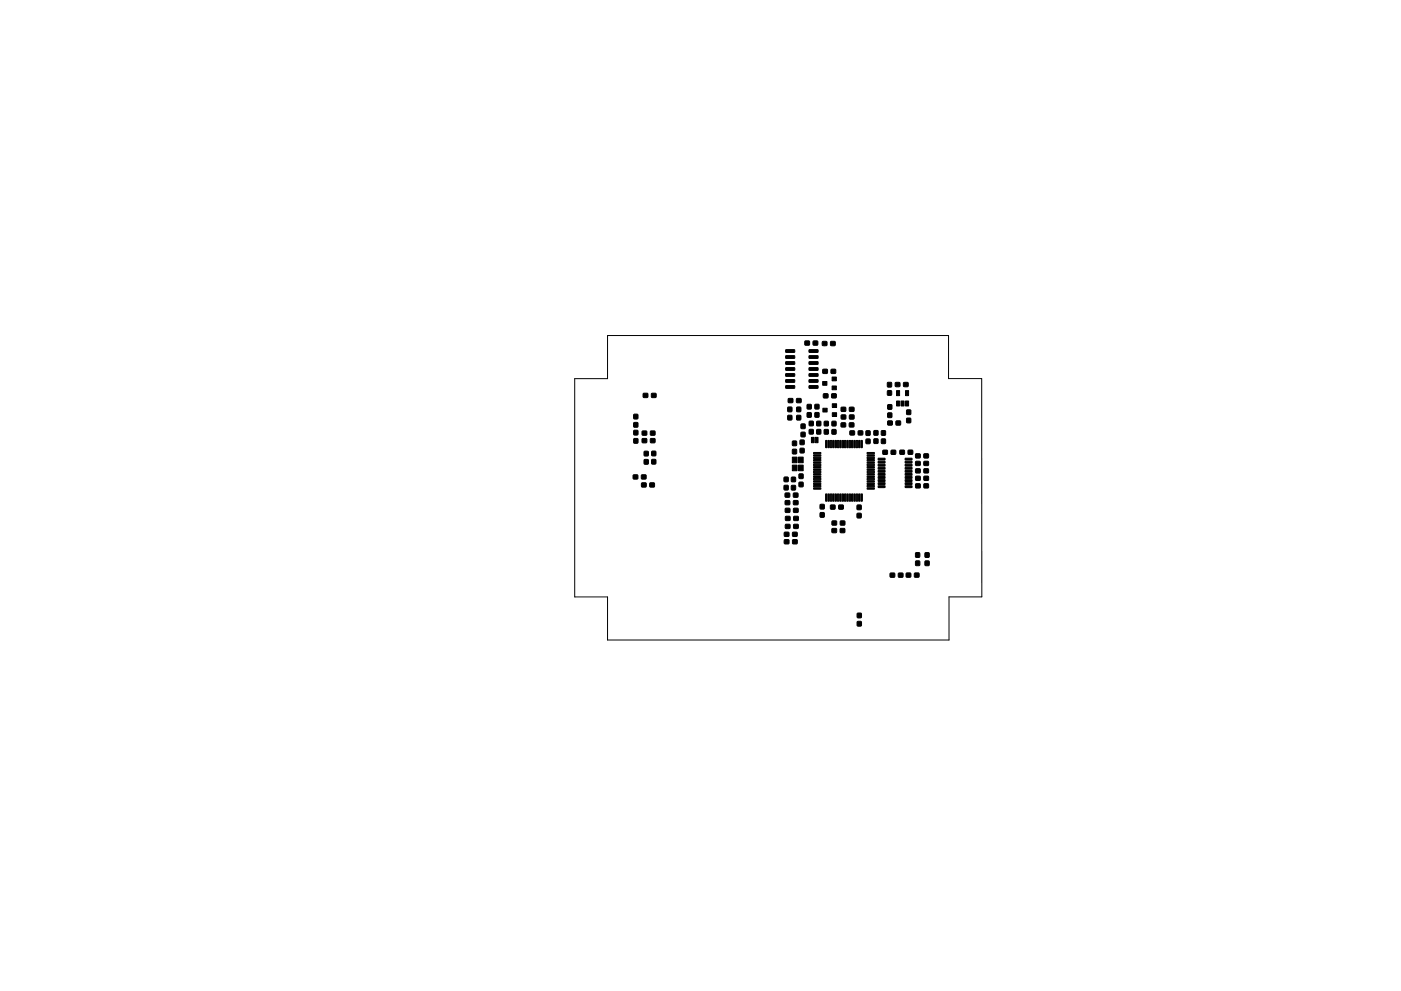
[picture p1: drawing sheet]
<svg xmlns="http://www.w3.org/2000/svg" width="297mm" height="210mm" viewBox="0 0 297 210" stroke-linecap="round" stroke-linejoin="round" font-family="sans-serif">
<path d="M128.8 71.2h72.3v9.1h7l.1 46.3h-7v9.2h-72.4v-9.2h-7v-46.3h7z" fill="none" stroke="#000" stroke-width=".21"/>
<g fill="#000" stroke="#000" stroke-width=".21">
<path d="M166.6 79.3h1.8l.1 .4-.1 .2h-1.7zM166.6 78h1.8l.1 .5-.1 .1h-1.7zM166.6 76.8l1.8-.1 .1 .5-.1 .1h-1.7zM166.6 75.5h1.8l.1 .4-.1 .1h-1.7zM166.6 74.2h1.8l.1 .5-.1 .1h-1.7zM170.7 72.4h.9v.8h-.9zM172.4 72.4h.9l.1 .8h-1zM171.6 74.2h1.7l.2 .5-.2 .1h-1.7zM171.6 75.5h1.7l.2 .4-.2 .1h-1.7zM171.6 76.8l1.7-.1 .2 .5-.2 .1h-1.7zM171.6 78h1.7l.2 .5-.2 .1h-1.7zM171.6 79.3h1.7l.2 .4-.2 .2h-1.7z"/>
<path d="M174.4 72.5h.9v.8h-.9zM174.5 78.4h.9v.8h-.9zM176.1 72.5h.9l.1 .8h-1zM176.2 78.4h.9l.1 .8h-1zM176.4 80h.9v.8h-.9zM134.4 87.9h.8v1l-.8-.1zM134.4 89.7h.8v.9h-.8zM134.4 91.3l.8 .1v.9l-.8-.1zM134.4 93.1h.8v.9h-.8zM136.2 91.5h.9v.8h-.9zM136.2 93.1h.9v.8h-.9zM136.4 83.5h.9v.8h-.9z"/>
<path d="M136.6 97.5l.8 .1v.9l-.8-.1zM136.6 95.8h.8v.9h-.8zM137.9 91.5h.9l.1 .8h-1zM137.9 93.1h.9l.1 .8h-1zM138.2 95.8h.8v.9h-.8zM138.2 97.5h.8v.9h-.8zM138.2 83.5h.8l.1 .8h-.9zM167.1 88.2h.8l-.1 .9-.8-.1zM167.1 86.4h.8l-.1 .9h-.8zM167.2 84.6h.8l.1 .8h-.9zM166.6 81.8h1.8l.1 .5-.1 .1h-1.7zM166.6 80.6l1.8-.1 .1 .5-.1 .1h-1.7z"/>
<path d="M168 93.6h.9l-.1 .9h-.8zM168 95.4h.9l-.1 .9h-.8zM168 98.7h1v1.2h-1zM168 97h1v1.2h-1zM168.9 88.2h.9l-.1 .9h-.8zM168.9 86.4h.9l-.1 .9h-.8zM168.9 84.6h.9v.8h-.9zM169.3 97h1v1.2h-1zM169.3 98.7h1v1.2h-1zM169.7 95.1l.8 .1v.9l-.9-.1zM169.7 93.4h.8v.9h-.9zM169.9 90h.8v.9h-.9z"/>
<path d="M169.9 91.7l.8 .1v.9l-.9-.1zM171.2 87.6h.8v.9h-.9zM171.2 85.8h.8v1l-.9-.1zM172 92.8h.6v1.1h-.6zM171.6 89.4h.8v.9h-.8zM171.6 91.1l.8 .1v.9l-.8-.1zM172.9 92.8h.5v1.1h-.5zM171.6 80.6l1.7-.1 .2 .5-.2 .1h-1.7zM171.6 81.8h1.7l.2 .5-.2 .1h-1.7zM172.8 87.6h.8v.9h-.8zM172.8 85.8h.8v.9h-.8zM173.2 91.2h.8v.9l-.8-.1z"/>
<path d="M173.2 89.4h.8v.9h-.8zM172.5 100h1.5v.2l-1.4 .1zM172.5 99.5h1.5v.2l-1.4 .1zM172.5 99h1.5v.2l-1.4 .1zM172.5 98.5h1.5v.2l-1.4 .1zM172.5 98h1.5v.2l-1.4 .1zM172.5 97.5h1.5v.2l-1.4 .1zM172.5 97h1.5v.2l-1.4 .1zM172.5 96.5h1.5v.2l-1.4 .1zM172.5 96h1.5v.2l-1.4 .1zM175.1 93.5h.2v1.5l-.3-.1zM174.4 80.9h.9v.8h-.9z"/>
<path d="M174.5 86.6h.9v.8h-.9zM174.6 83.6h.9v.8h-.9zM174.8 89.4h.8v.9h-.8zM174.8 91.2h.8v.9h-.8zM175.6 93.5h.2v1.5l-.3-.1zM176.1 93.5h.2v1.5l-.3-.1zM176.6 93.5h.2v1.5l-.3-.1zM176.4 89.4h.8v.9h-.8zM176.4 91.2h.8v.9h-.8zM176.4 83.6h.8l.1 .8h-.9zM177.1 93.5h.2v1.5l-.3-.1zM176.4 81.9h.9v.8h-.9z"/>
<path d="M176.5 85.7h.9v.8h-.9zM176.5 87.6h.9v.8h-.9zM177.6 93.5h.2v1.5l-.3-.1zM178.1 93.5h.2v1.5l-.3-.1zM178.6 93.5h.2v1.5l-.3-.1zM178.4 89.7h.8l.1 .8-.9 .1zM178.4 86.4h.9v.8l-.9 .1zM178.4 88.1l.9-.1v.9h-.9zM179.1 93.5h.2v1.5l-.3-.1zM179.6 93.5h.2v1.5l-.3-.1zM180.1 93.5h.2v1.5l-.3-.1zM180.6 93.5h.2v1.5l-.3-.1z"/>
<path d="M180.1 89.7h.9v.8l-.9 .1zM180.1 86.4h.9v.8l-.9 .1zM180.1 88.1l.9-.1 .1 .9h-1zM180.2 91.4h.9l.1 .8-1 .1zM181.1 93.5h.2v1.5l-.3-.1zM181.6 93.5h.2v1.5l-.3-.1zM182.1 93.5h.2v1.5l-.3-.1zM182 91.4h.9v.8l-.9 .1zM182.6 93.5h.2v1.5l-.3-.1zM183.6 93.2h.9l-.1 .9h-.8zM183.6 91.4l.9 .1-.1 .9-.8-.1zM183.9 96h1.4l.1 .2-1.5 .1z"/>
<path d="M183.9 96.5h1.4l.1 .2-1.5 .1zM183.9 97h1.4l.1 .2-1.5 .1zM183.9 97.5h1.4l.1 .2-1.5 .1zM183.9 98h1.4l.1 .2-1.5 .1zM183.9 98.5h1.4l.1 .2-1.5 .1zM183.9 99h1.4l.1 .2-1.5 .1zM183.9 99.5h1.4l.1 .2-1.5 .1zM183.9 100h1.4l.1 .2-1.5 .1zM185.3 91.4h.8v.9h-.8zM185.3 93.1l.8 .1v.9l-.8-.1zM186.2 99.8h1.4l.1 .3-1.4 .1zM186.2 99.2h1.4l.1 .3-1.4 .1z"/>
<path d="M186.2 98.5h1.4l.1 .3-1.4 .1zM186.2 97.9h1.4l.1 .3-1.4 .1zM186.2 97.2h1.4l.1 .3-1.4 .1zM186.9 93.2h.8v.9h-.8zM186.9 91.4h.8v.9h-.8zM187.2 95.5h.9v.8l-.9 .1zM188.2 81.2h.8v.9h-.8zM188.2 82.9h.8v.9h-.8zM188.2 87.6l.9 .1-.1 .9-.8-.1zM188.2 85.9h.9l-.1 .9h-.8zM188.2 89.3h.9l.1 .8-.9 .1zM189 95.5h.9v.8l-.9 .1z"/>
<path d="M189.8 81.2h.9l.1 .8h-.9zM190.1 82.9h.6v1h-.6zM190.1 85.1h.6v1h-.6zM190 89.3h.9v.8l-.9 .1zM190.8 95.5h.9v.8l-.9 .1zM191 85.1h.7v1h-.7zM191.6 81.2h.9v.8h-.9zM192 82.9h.6v1h-.6zM192 85.1h.6v1h-.6zM192.3 87h.8l-.1 .9h-.8zM192.3 88.8h.8l-.1 .9-.8-.1zM191.9 97.2h1.4l.1 .3-1.4 .1z"/>
<path d="M191.9 97.9h1.4l.1 .3-1.4 .1zM191.9 98.5h1.4l.1 .3-1.4 .1zM191.9 99.2h1.4l.1 .3-1.4 .1zM191.9 99.8h1.4l.1 .3-1.4 .1zM192.6 95.5h.9v.8l-.9 .1zM194.2 96.3h.9v.8h-.9zM194.2 97.9h.9v.8h-.9zM194.2 99.5h.9v.8h-.9zM195.9 96.3h.9v.8h-.9zM195.9 97.9h.9v.8h-.9zM195.9 99.5h.9v.8h-.9zM134.3 100.8h.9v.8h-.9z"/>
<path d="M136 100.8h.9l.1 .8h-1zM136.1 102.5h.8l.1 .8h-.9zM137.8 102.5h.9v.8h-.9zM166.3 103h.8v.9h-.8zM166.3 101.3h.8v.9l-.8-.1zM166.3 113l.9-.1v.8l-.9 .1zM166.3 114.5h.9v.8l-.9 .1zM166.5 104.6h.9v.8l-.9 .1zM166.5 106.2h.9v.8l-.9 .1zM166.5 107.9h.9l.1 .8h-1zM166.5 111.3h.9l.1 .8h-.9zM166.6 109.6h.9v.8h-.9z"/>
<path d="M167.8 101.3h.8v.9h-.8zM167.8 103h.8v.9h-.8zM168.1 113l.9-.1v.8l-.9 .1zM168.1 114.5h.9v.8l-.9 .1zM168.2 104.6h.9l.1 .8-.9 .1zM168.3 106.2h.8l.1 .8-.9 .1zM168.3 107.9h.9v.8h-.9zM168.3 111.3h.9v.8h-.9zM168.3 109.6h.9v.8h-.9zM169.4 100.6h.9l-.1 .9h-.8zM169.4 102.3l.9 .1-.1 .9-.8-.1zM172.5 103.5h1.5v.2l-1.4 .1z"/>
<path d="M172.5 103h1.5v.2l-1.4 .1zM172.5 102.5h1.5v.2l-1.4 .1zM172.5 102h1.5v.2l-1.4 .1zM172.5 101.5h1.5v.2l-1.4 .1zM172.5 101h1.5v.2l-1.4 .1zM172.5 100.5h1.5v.2l-1.4 .1zM173.9 107l.8 .1v.9l-.8-.1zM173.9 108.8h.8v.9h-.8zM175.1 104.8l.2 .1v1.4h-.3zM175.6 104.8l.2 .1v1.4h-.3zM176.1 104.8l.2 .1v1.4h-.3zM176.6 104.8l.2 .1v1.4h-.3z"/>
<path d="M176.1 107.2h.9v.8h-.9zM176.4 112.2l.9-.1v.9h-.9zM176.4 110.6l.9-.1 .1 .9h-1zM177.1 104.8l.2 .1v1.4h-.3zM177.6 104.8l.2 .1v1.4h-.3zM178.1 104.8l.2 .1v1.4h-.3zM177.9 107.2h.8l.1 .8h-.9zM178.6 104.8l.2 .1v1.4h-.3zM178.2 112.2l.9-.1v.9h-.9zM178.2 110.6l.9-.1v.9h-.9zM179.1 104.8l.2 .1v1.4h-.3zM179.6 104.8l.2 .1v1.4h-.3z"/>
<path d="M180.1 104.8l.2 .1v1.4h-.3zM180.6 104.8l.2 .1v1.4h-.3zM181.1 104.8l.2 .1v1.4h-.3zM181.6 104.8l.2 .1v1.4h-.3zM182.1 104.8l.2 .1v1.4h-.3zM181.7 108.9l.9 .1-.1 .9-.8-.1zM181.7 107.2h.9l-.1 .9h-.8zM182.6 104.8l.2 .1v1.4h-.3zM183.9 100.5h1.4l.1 .2-1.5 .1zM183.9 101h1.4l.1 .2-1.5 .1zM183.9 101.5h1.4l.1 .2-1.5 .1zM183.9 102h1.4l.1 .2-1.5 .1z"/>
<path d="M183.9 102.5h1.4l.1 .2-1.5 .1zM183.9 103h1.4l.1 .2-1.5 .1zM183.9 103.5h1.4l.1 .2-1.5 .1zM186.2 103.1h1.4l.1 .3-1.4 .1zM186.2 102.4h1.4l.1 .3-1.4 .1zM186.2 101.8h1.4l.1 .3-1.4 .1zM186.2 101.1h1.4l.1 .3-1.4 .1zM186.2 100.5h1.4l.1 .3-1.4 .1zM191.9 100.5h1.4l.1 .3-1.4 .1zM191.9 101.1h1.4l.1 .3-1.4 .1zM191.9 101.8h1.4l.1 .3-1.4 .1zM191.9 102.4h1.4l.1 .3-1.4 .1z"/>
<path d="M191.9 103.1h1.4l.1 .3-1.4 .1zM194.1 119l.9 .1-.1 .9-.8-.1zM194.1 117.3h.9l-.1 .9h-.8zM194.2 102.7h.9v.8h-.9zM194.2 101.1h.9v.8h-.9zM195.9 102.7h.9v.8h-.9zM195.9 101.1h.9v.8h-.9zM196.2 117.3h.8l-.1 .9h-.8zM196.2 119.1h.8l-.1 .9-.8-.1zM181.8 130.1h.8v1l-.8-.1zM181.8 131.9h.8v.9h-.8zM188.8 121.6h.8l.1 .8-.9 .1z"/>
<path d="M190.5 121.6h.9v.8l-.9 .1zM192.2 121.6h.8l.1 .8h-.9zM193.9 121.6h.9v.8h-.9z"/>
</g>
</svg>
